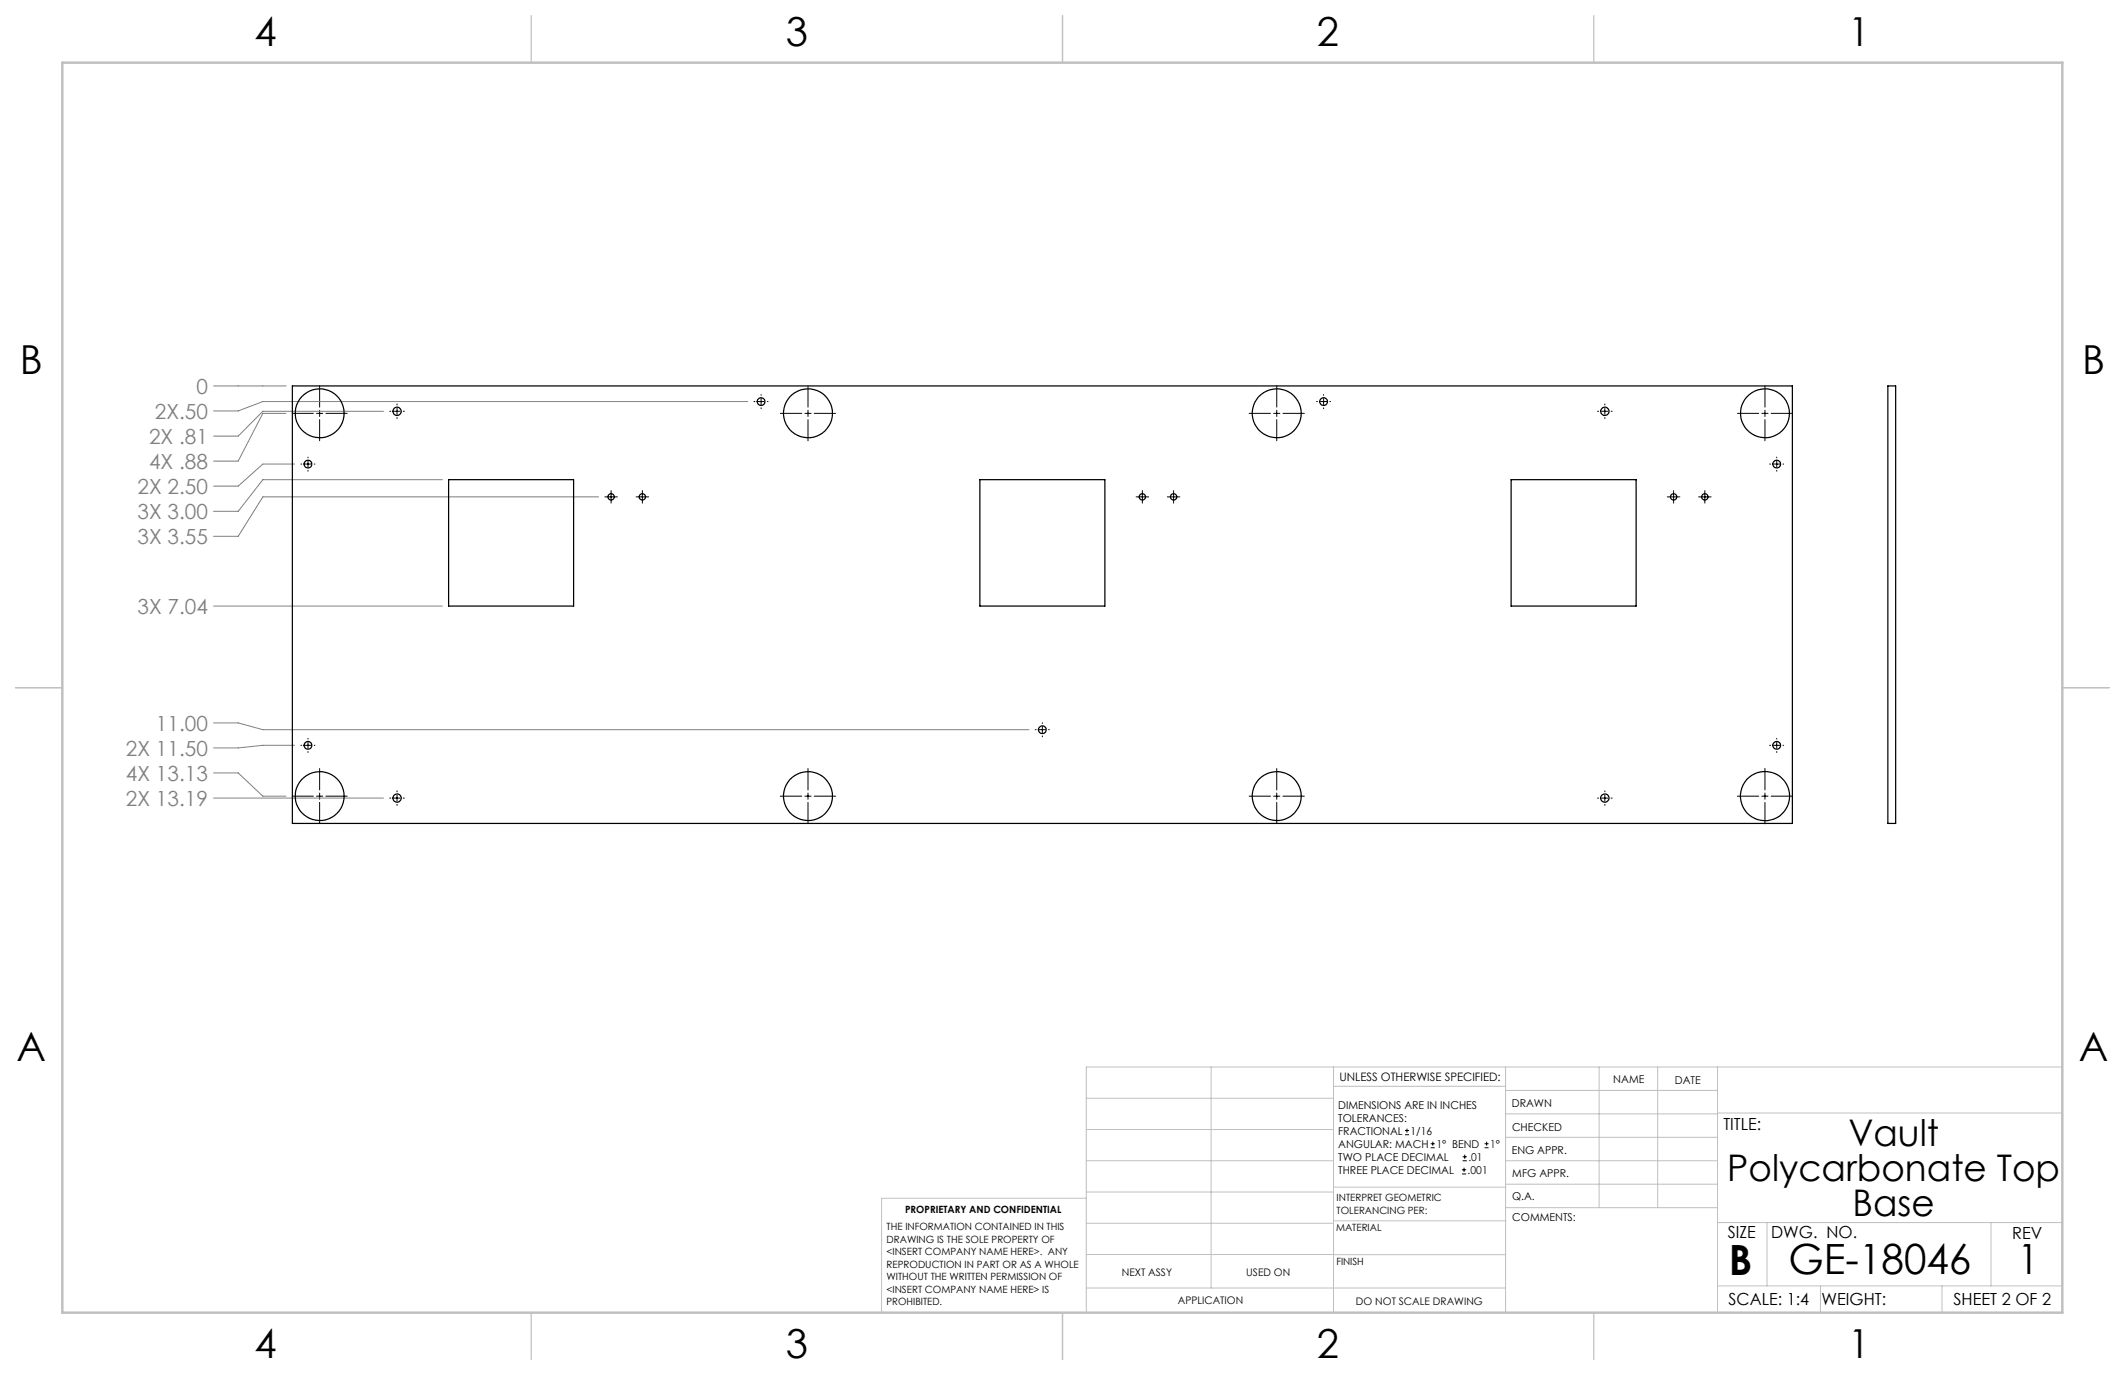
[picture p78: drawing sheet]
<svg xmlns="http://www.w3.org/2000/svg" width="432mm" height="279mm" viewBox="0 0 432 279" stroke-linecap="round" stroke-linejoin="round" font-family="sans-serif">
<defs><g id="words">
<g font-size="8.5">
<text x="351.3" y="259">B</text>
<text x="363.4" y="258.9">GE-18046</text>
<text x="410" y="258.9">1</text>
</g>
<g font-size="8.1">
<text x="51.7" y="9.3">4</text>
<text x="159.7" y="9.3">3</text>
<text x="267.6" y="9.3">2</text>
<text x="375.6" y="9.3">1</text>
<text x="4" y="76">B</text>
<text x="423.1" y="76">B</text>
<text x="3.3" y="215.7">A</text>
<text x="422.4" y="215.7">A</text>
<text x="51.7" y="276">4</text>
<text x="159.7" y="276">3</text>
<text x="267.6" y="276">2</text>
<text x="375.6" y="276">1</text>
</g>
<g font-size="7.5">
<text x="375.6" y="232.9">Vault</text>
<text x="351" y="240">Polycarbonate Top</text>
<text x="376.4" y="247.1">Base</text>
</g>
<g font-size="4.2" fill="#808080">
<text x="39.9" y="80">0</text>
<text x="31.5" y="85.1">2X.50</text>
<text x="30.3" y="90.2">2X .81</text>
<text x="30.3" y="95.3">4X .88</text>
<text x="27.9" y="100.4">2X 2.50</text>
<text x="27.9" y="105.5">3X 3.00</text>
<text x="27.9" y="110.6">3X 3.55</text>
<text x="27.9" y="124.7">3X 7.04</text>
<text x="31.7" y="148.5">11.00</text>
<text x="25.6" y="153.6">2X 11.50</text>
<text x="25.6" y="158.7">4X 13.13</text>
<text x="25.6" y="163.8">2X 13.19</text>
</g>
<g font-size="3.4">
<text x="350.2" y="229.5">TITLE:</text>
<text x="351.1" y="251.6">SIZE</text>
<text x="359.9" y="251.6">DWG. NO.</text>
<text x="408.9" y="251.7">REV</text>
<text x="351.2" y="265.2">SCALE: 1:4</text>
<text x="370.1" y="265.3">WEIGHT:</text>
<text x="396.9" y="265.2">SHEET 2 OF 2</text>
</g>
<text font-size="2.4" x="272.2" y="219.7">UNLESS OTHERWISE SPECIFIED:</text>
<g font-size="2.2">
<text x="327.8" y="220.1">NAME</text>
<text x="340.3" y="220.2">DATE</text>
<text x="271.9" y="225.3">DIMENSIONS ARE IN INCHES</text>
<text x="271.9" y="227.9">TOLERANCES:</text>
<text x="307.2" y="224.9">DRAWN</text>
<text x="271.9" y="230.6">FRACTIONAL</text>
<text x="271.9" y="233.2">ANGULAR: MACH</text>
<text x="286.6" y="230.6">1/16</text>
<text x="291.9" y="233.2">1° BEND</text>
<text x="302.8" y="233.2">1°</text>
<text x="307.3" y="229.8">CHECKED</text>
<text x="271.9" y="238.5">THREE PLACE DECIMAL</text>
<text x="271.9" y="235.9">TWO PLACE DECIMAL</text>
<text x="298.2" y="238.5">.001</text>
<text x="298.4" y="235.9">.01</text>
<text x="307.2" y="234.5">ENG APPR.</text>
<text x="307.3" y="239.2">MFG APPR.</text>
<text x="307.3" y="243.9">Q.A.</text>
<text x="307.3" y="248.1">COMMENTS:</text>
</g>
<g font-size="2.1">
<text x="227.9" y="259.2">NEXT ASSY</text>
<text x="253.3" y="259.2">USED ON</text>
<text x="239.3" y="265">APPLICATION</text>
<text x="275.5" y="265.1">DO NOT SCALE DRAWING</text>
</g>
<g font-size="2">
<text x="271.6" y="244.1">INTERPRET GEOMETRIC</text>
<text x="180.2" y="250">THE INFORMATION CONTAINED IN THIS</text>
<text x="183.9" y="246.4">PROPRIETARY AND CONFIDENTIAL</text>
<text x="271.5" y="250.2">MATERIAL</text>
<text x="271.6" y="246.6">TOLERANCING PER:</text>
<text x="180.2" y="252.5">DRAWING IS THE SOLE PROPERTY OF</text>
<text x="180.2" y="255.1">&lt;INSERT COMPANY NAME HERE&gt;. ANY</text>
<text x="180.2" y="257.6">REPRODUCTION IN PART OR AS A WHOLE</text>
<text x="271.5" y="257">FINISH</text>
<text x="180.2" y="260.1">WITHOUT THE WRITTEN PERMISSION OF</text>
<text x="180.2" y="262.6">&lt;INSERT COMPANY NAME HERE&gt; IS</text>
<text x="180.2" y="265.2">PROHIBITED.</text>
</g>
</g></defs>
<g fill="none" stroke="#c0c0c0" stroke-width=".2">
<path d="M246.1 216.8v44.9M271 216.8v49.9M305.9 216.8v49.9M324.9 216.8v28.6M336.8 216.8v28.6M349 216.8v49.9M419.1 216.8h-198.4v49.9M220.7 235.9h50.3M220.7 229.5h50.3M220.7 223.2h50.3M271 220.7h34.9M305.9 231.1h43.1"/>
<path d="M305.9 226.3h43.1M305.9 221.6h43.1M305.9 235.9h43.1M349 226.2h70.1M220.7 248.6h50.3M220.7 242.2h50.3M220.7 254.9h50.3M220.7 243.5h-41.6v23.2M271 255h34.9M271 248.1h35M271 241.2h35M305.9 240.6h43.1"/>
<path d="M306 245.4h43M349 248.4h70.1M359.1 248.4v12.9M404.6 248.4v12.9M220.7 261.7h85.2M349 261.3h70.1M369.9 261.3v5.4M394.6 261.3v5.4"/>
</g>
<path d="M108 3.2v9.5M215.9 3.2v9.5M323.8 3.2v9.5M3.1 139.7h9.6M419.1 139.7h9.5M108 266.7v9.6M215.9 266.7v9.6M323.8 266.7v9.6" fill="none" stroke="#c0c0c0" stroke-width=".25"/>
<path d="M12.7 12.7h406.4v254h-406.4z" fill="none" stroke="#c0c0c0" stroke-width=".5"/>
<g fill="none" stroke="#000" stroke-width=".2">
<path d="M64.9 78.4v4.3M164.2 78.4v4.3M259.4 78.4v4.3M358.6 78.4v4.3M59.4 84h4.3M61.1 94.3h.2M61.9 94.3h1.3M62.6 92.9v.1M62.6 93.7v1.2M62.6 95.6v.1M63.9 94.3h.1M64.3 84h1.3"/>
<path d="M64.9 83.4v1.2M64.9 85.3v4.3M66.2 84h4.4M79.2 83.6h.2M80 83.6h1.3M80.7 82.1v.2M80.7 82.9v1.3M80.7 84.8v.3M82 83.6h.2M124.2 99.7v2.5M130.5 99.7v2.5M153.2 81.6h.2"/>
<path d="M154 81.6h1.3M154.7 80.2v.1M154.7 81v1.2M154.7 82.9v.1M155.9 81.6h.2M158.6 84h4.3M163.5 84h1.3M164.2 83.4v1.2M164.2 85.3v4.3M165.5 84h4.3M232.1 99.7v2.5M238.5 99.7v2.5"/>
<path d="M253.8 84h4.4M258.8 84h1.3M259.4 83.4v1.2M259.4 85.3v4.3M260.7 84h4.3M267.5 81.6h.2M268.3 81.6h1.3M269 80.2v.1M269 81v1.2M269 82.9v.1M270.2 81.6h.2M324.6 83.6h.2"/>
<path d="M325.5 83.6h1.2M326.1 82.1v.2M326.1 82.9v1.3M326.1 84.8v.3M327.4 83.6h.2M340.1 99.7v2.5M346.4 99.7v2.5M353.1 84h4.3M358 84h1.3M358.6 83.4v1.2M358.6 85.3v4.3M359.6 94.3h.2"/>
<path d="M359.9 84h4.3M360.4 94.3h1.3M361 92.9v.1M361 93.7v1.2M361 95.6v.1M362.3 94.3h.1M122.9 101h2.5M129.3 101h2.5M230.9 101h2.5M237.2 101h2.5M338.8 101h2.5M345.2 101h2.5"/>
<path d="M61.1 151.4h.2M61.9 151.4h1.3M62.6 150v.2M62.6 150.8v1.3M62.6 152.7v.2M63.9 151.4h.1M64.9 156.2v4.3M164.2 156.2v4.3M210.4 148.3h.1M211.2 148.3h1.2M211.8 146.9v.1M211.8 147.6v1.3"/>
<path d="M211.8 149.5v.2M213.1 148.3h.1M259.4 156.2v4.3M358.6 156.1v4.4M359.6 151.4h.2M360.4 151.4h1.3M361 150v.2M361 150.8v1.3M361 152.7v.2M362.3 151.4h.1M59.4 161.8h4.3M64.3 161.8h1.3"/>
<path d="M64.9 161.1v1.3M64.9 163.1v4.3M66.2 161.8h4.4M79.2 162.2h.2M80 162.2h1.3M80.7 160.7v.2M80.7 161.5v1.3M80.7 163.4v.3M82 162.2h.2M158.6 161.8h4.3M163.5 161.8h1.3M164.2 161.1v1.3"/>
<path d="M164.2 163.1v4.3M165.5 161.8h4.3M253.8 161.8h4.4M258.8 161.8h1.3M259.4 161.1v1.3M259.4 163.1v4.3M260.7 161.8h4.3M324.6 162.2h.2M325.5 162.2h1.2M326.1 160.7v.2M326.1 161.5v1.3M326.1 163.4v.3"/>
<path d="M327.4 162.2h.2M353 161.8h4.4M358 161.8h1.3M358.6 161.1v1.3M358.6 163.1v4.3M359.9 161.8h4.4M285.5 230.6h.8M285.5 229.7h.8M285.9 229.3v.9M290.7 233.2h.8M290.7 232.4h.8M291.1 232v.8"/>
<path d="M297.1 238.5h.8M297.1 237.7h.8M297.2 235.9h.9M297.2 235.1h.9M297.5 237.3v.8M297.6 234.6v.9M301.7 233.2h.8M301.7 232.4h.8M302.1 232v.8"/>
</g>
<path d="M43.4 78.4h14.7M58.1 84h-4.7l-5 9.7h-5M59.9 94.3h-6.5l-5 4.5h-5M77.9 83.6h-24.5l-5 5h-5M89.9 97.5h-36.5l-5 6.4h-5M151.9 81.6h-98.5l-5 1.9h-5M121.6 101h-68.2l-5 8h-5M43.4 123.2h46.5M43.4 157.1h5l5 4.7h4.7M43.4 146.9h5l5 1.4h155.7M59.9 151.4h-6.5l-5 .6h-5M43.4 162.2h34.5" fill="none" stroke="#808080" stroke-width=".2"/>
<g fill="none" stroke="#000" stroke-width=".25">
<path d="M59.4 78.4h304.8v88.9h-304.8zM383.6 78.4h1.6v88.9h-1.6zM91.2 97.5h25.4v25.7h-25.4zM199.1 97.5h25.4v25.7h-25.4zM307.1 97.5h25.4v25.7h-25.4z"/>
<circle cx="62.6" cy="94.3" r=".8"/>
<circle cx="65" cy="84" r="5"/>
<circle cx="80.7" cy="83.6" r=".85"/>
<circle cx="154.6" cy="81.6" r=".8"/>
<circle cx="164.2" cy="84" r="5"/>
<circle cx="259.4" cy="84" r="5"/>
<circle cx="268.9" cy="81.6" r=".8"/>
<circle cx="326.1" cy="83.6" r=".85"/>
<circle cx="358.6" cy="84" r="5"/>
<circle cx="361" cy="94.3" r=".8"/>
<circle cx="124.2" cy="101" r=".64"/>
<circle cx="130.5" cy="101" r=".64"/>
<circle cx="232.1" cy="101" r=".64"/>
<circle cx="238.5" cy="101" r=".64"/>
<circle cx="340.1" cy="101" r=".64"/>
<circle cx="346.4" cy="101" r=".64"/>
<circle cx="62.6" cy="151.5" r=".8"/>
<circle cx="211.8" cy="148.3" r=".8"/>
<circle cx="361" cy="151.5" r=".8"/>
<circle cx="65" cy="161.8" r="5"/>
<circle cx="80.7" cy="162.2" r=".84"/>
<circle cx="164.2" cy="161.8" r="5"/>
<circle cx="259.4" cy="161.8" r="5"/>
<circle cx="326.1" cy="162.2" r=".84"/>
<circle cx="358.6" cy="161.8" r="5"/>
</g>
<use href="#words"/>
</svg>
